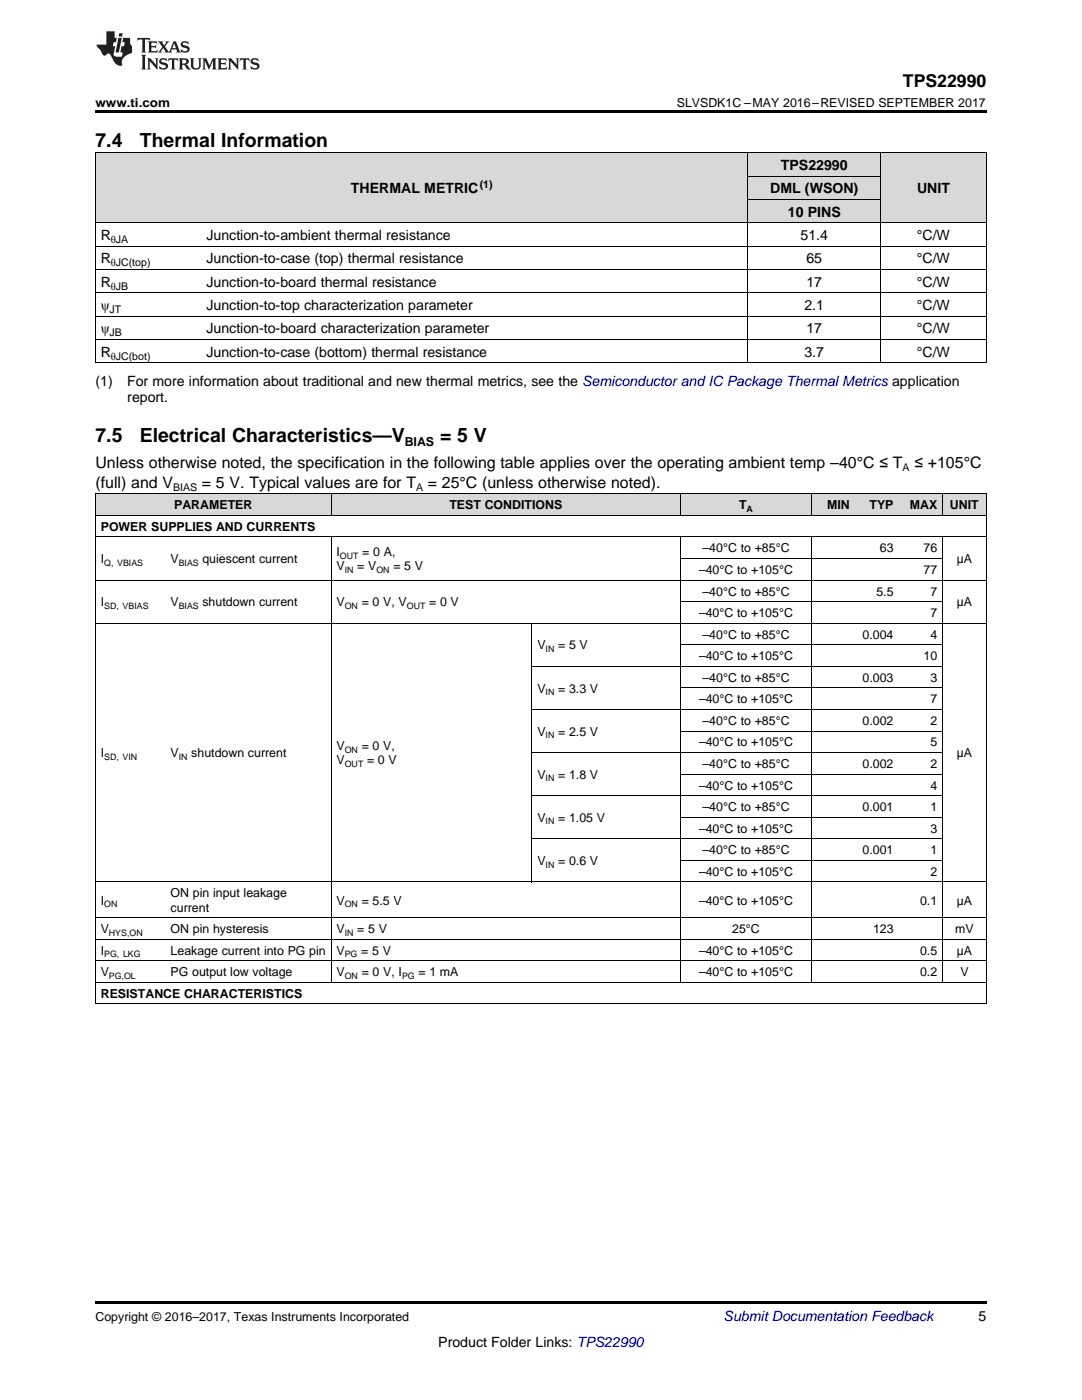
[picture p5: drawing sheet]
<svg xmlns="http://www.w3.org/2000/svg" width="216mm" height="279mm" viewBox="0 0 216 279" stroke-linecap="round" stroke-linejoin="round" font-family="sans-serif">
<defs><g id="words">
<g font-size="3.9">
<text x="19" y="29.3">7.4</text>
<text x="27.9" y="29.3">Thermal Information</text>
<text x="19" y="88.3">7.5</text>
<text x="27.9" y="88.3">Electrical Characteristics—V</text>
<text x="87.8" y="88.3">= 5 V</text>
</g>
<text font-size="3.5" x="180.2" y="17.3">TPS22990</text>
<g font-size="3.2">
<text x="19" y="93.5">Unless otherwise noted, the specification in the following table applies over the operating ambient temp –40°C ≤ T</text>
<text x="182.4" y="93.5">≤ +105°C</text>
<text x="19" y="97.3">(full) and V</text>
<text x="40.3" y="97.3">= 5 V. Typical values are for T</text>
<text x="85.4" y="97.3">= 25°C (unless otherwise noted).</text>
</g>
<g font-size="2.8">
<text x="155.8" y="33.9">TPS22990</text>
<text x="70" y="38.6">THERMAL METRIC</text>
<text x="153.7" y="38.6">DML (WSON)</text>
<text x="183" y="38.6">UNIT</text>
<text x="20.1" y="47.9">R</text>
<text x="41.2" y="47.9">Junction-to-ambient thermal resistance</text>
<text x="157.2" y="43.3">10 PINS</text>
<text x="159.7" y="47.9">51.4</text>
<text x="183" y="47.9">°C/W</text>
<text x="20.1" y="52.6">R</text>
<text x="41.2" y="52.6">Junction-to-case (top) thermal resistance</text>
<text x="160.9" y="52.6">65</text>
<text x="183" y="52.6">°C/W</text>
<text x="20.1" y="57.2">R</text>
<text x="41.2" y="57.2">Junction-to-board thermal resistance</text>
<text x="160.9" y="57.2">17</text>
<text x="183" y="57.2">°C/W</text>
<text x="20.1" y="61.9">ψ</text>
<text x="41.2" y="61.9">Junction-to-top characterization parameter</text>
<text x="160.5" y="61.9">2.1</text>
<text x="183" y="61.9">°C/W</text>
<text x="20.1" y="66.5">ψ</text>
<text x="20.1" y="71.2">R</text>
<text x="41.2" y="66.5">Junction-to-board characterization parameter</text>
<text x="41.2" y="71.2">Junction-to-case (bottom) thermal resistance</text>
<text x="160.5" y="71.2">3.7</text>
<text x="160.9" y="66.5">17</text>
<text x="183" y="66.5">°C/W</text>
<text x="183" y="71.2">°C/W</text>
<text x="19" y="77">(1)</text>
<text x="25.4" y="77">For more information about traditional and new thermal metrics, see the Semiconductor and IC Package Thermal Metrics application</text>
<text x="25.4" y="80.2">report.</text>
<text x="195.3" y="263.6">5</text>
<text x="87.5" y="268.9">Product Folder Links: TPS22990</text>
</g>
<text font-size="2.8" fill="#0000c8" x="144.4" y="263.6">Submit Documentation Feedback</text>
<g font-size="2.5">
<text x="19" y="21.4">www.ti.com</text>
<text x="135" y="21.4">SLVSDK1C –MAY 2016–REVISED SEPTEMBER 2017</text>
<text x="80.8" y="89.1">BIAS</text>
<text x="34.7" y="101.6">PARAMETER</text>
<text x="89.7" y="101.6">TEST CONDITIONS</text>
<text x="147.5" y="101.6">T</text>
<text x="165.1" y="101.6">MIN</text>
<text x="173.5" y="101.6">TYP</text>
<text x="181.5" y="101.6">MAX</text>
<text x="189.5" y="101.6">UNIT</text>
<text x="20.1" y="105.9">POWER SUPPLIES AND CURRENTS</text>
<text x="20.1" y="112.4">I</text>
<text x="34" y="112.4">V</text>
<text x="40.4" y="112.4">quiescent current</text>
<text x="67.2" y="111">I</text>
<text x="67.2" y="113.8">V</text>
<text x="71.3" y="113.8">= V</text>
<text x="72.3" y="111">= 0 A,</text>
<text x="78.5" y="113.8">= 5 V</text>
<text x="140.2" y="110.2">–40°C to +85°C</text>
<text x="175.6" y="110.2">63</text>
<text x="184.3" y="110.2">76</text>
<text x="190.9" y="112.4">µA</text>
<text x="139.5" y="114.5">–40°C to +105°C</text>
<text x="140.2" y="118.9">–40°C to +85°C</text>
<text x="174.9" y="118.9">5.5</text>
<text x="184.3" y="114.5">77</text>
<text x="185.7" y="118.9">7</text>
<text x="20.1" y="121">I</text>
<text x="34" y="121">V</text>
<text x="40.4" y="121">shutdown current</text>
<text x="67.2" y="121">V</text>
<text x="72.2" y="121">= 0 V, V</text>
<text x="85.6" y="121">= 0 V</text>
<text x="139.5" y="123.2">–40°C to +105°C</text>
<text x="185.7" y="123.2">7</text>
<text x="190.9" y="121">µA</text>
<text x="107.2" y="129.6">V</text>
<text x="111.4" y="129.6">= 5 V</text>
<text x="139.5" y="131.8">–40°C to +105°C</text>
<text x="140.2" y="127.5">–40°C to +85°C</text>
<text x="172.1" y="127.5">0.004</text>
<text x="184.3" y="131.8">10</text>
<text x="185.7" y="127.5">4</text>
<text x="140.2" y="136.1">–40°C to +85°C</text>
<text x="172.1" y="136.1">0.003</text>
<text x="185.7" y="136.1">3</text>
<text x="107.2" y="138.2">V</text>
<text x="111.4" y="138.2">= 3.3 V</text>
<text x="139.5" y="140.4">–40°C to +105°C</text>
<text x="185.7" y="140.4">7</text>
<text x="67.2" y="149.7">V</text>
<text x="72.2" y="149.7">= 0 V,</text>
<text x="107.2" y="146.8">V</text>
<text x="111.4" y="146.8">= 2.5 V</text>
<text x="139.5" y="149">–40°C to +105°C</text>
<text x="140.2" y="144.7">–40°C to +85°C</text>
<text x="172.1" y="144.7">0.002</text>
<text x="185.7" y="144.7">2</text>
<text x="185.7" y="149">5</text>
<text x="20.1" y="151.1">I</text>
<text x="34" y="151.1">V</text>
<text x="38.2" y="151.1">shutdown current</text>
<text x="67.2" y="152.5">V</text>
<text x="73.2" y="152.5">= 0 V</text>
<text x="107.2" y="155.4">V</text>
<text x="111.4" y="155.4">= 1.8 V</text>
<text x="140.2" y="153.3">–40°C to +85°C</text>
<text x="172.1" y="153.3">0.002</text>
<text x="185.7" y="153.3">2</text>
<text x="190.9" y="151.1">µA</text>
<text x="139.5" y="157.6">–40°C to +105°C</text>
<text x="140.2" y="161.9">–40°C to +85°C</text>
<text x="172.1" y="161.9">0.001</text>
<text x="185.7" y="157.6">4</text>
<text x="185.7" y="161.9">1</text>
<text x="107.2" y="164">V</text>
<text x="111.4" y="164">= 1.05 V</text>
<text x="139.5" y="166.2">–40°C to +105°C</text>
<text x="185.7" y="166.2">3</text>
<text x="107.2" y="172.6">V</text>
<text x="111.4" y="172.6">= 0.6 V</text>
<text x="140.2" y="170.5">–40°C to +85°C</text>
<text x="172.1" y="170.5">0.001</text>
<text x="185.7" y="170.5">1</text>
<text x="34" y="179.1">ON pin input leakage</text>
<text x="139.5" y="174.8">–40°C to +105°C</text>
<text x="185.7" y="174.8">2</text>
<text x="20.1" y="180.5">I</text>
<text x="34" y="181.9">current</text>
<text x="67.2" y="180.5">V</text>
<text x="72.2" y="180.5">= 5.5 V</text>
<text x="139.5" y="180.5">–40°C to +105°C</text>
<text x="183.6" y="180.5">0.1</text>
<text x="190.9" y="180.5">µA</text>
<text x="20.1" y="186.2">V</text>
<text x="20.1" y="190.5">I</text>
<text x="34" y="186.2">ON pin hysteresis</text>
<text x="34" y="190.5">Leakage current into PG pin</text>
<text x="67.2" y="186.2">V</text>
<text x="67.2" y="190.5">V</text>
<text x="71.3" y="186.2">= 5 V</text>
<text x="72.1" y="190.5">= 5 V</text>
<text x="139.5" y="190.5">–40°C to +105°C</text>
<text x="146.1" y="186.2">25°C</text>
<text x="174.2" y="186.2">123</text>
<text x="183.6" y="190.5">0.5</text>
<text x="190.6" y="186.2">mV</text>
<text x="190.9" y="190.5">µA</text>
<text x="20.1" y="194.8">V</text>
<text x="34" y="194.8">PG output low voltage</text>
<text x="67.2" y="194.8">V</text>
<text x="72.2" y="194.8">= 0 V, I</text>
<text x="83.5" y="194.8">= 1 mA</text>
<text x="139.5" y="194.8">–40°C to +105°C</text>
<text x="183.6" y="194.8">0.2</text>
<text x="191.6" y="194.8">V</text>
<text x="20.1" y="199.1">RESISTANCE CHARACTERISTICS</text>
<text x="19" y="263.6">Copyright © 2016–2017, Texas Instruments Incorporated</text>
</g>
<g font-size="2.1">
<text x="95.7" y="37.5">(1)</text>
<text x="22.1" y="48.5">θJA</text>
<text x="22.1" y="53.1">θJC(top)</text>
<text x="22.1" y="57.8">θJB</text>
<text x="21.9" y="62.4">JT</text>
<text x="21.9" y="67.1">JB</text>
<text x="22.1" y="71.8">θJC(bot)</text>
<text x="180.1" y="94.1">A</text>
<text x="34.5" y="98">BIAS</text>
<text x="83" y="98">A</text>
</g>
<g font-size="1.8">
<text x="149" y="102.1">A</text>
<text x="20.8" y="112.9">Q, VBIAS</text>
<text x="35.7" y="112.9">BIAS</text>
<text x="67.8" y="111.5">OUT</text>
<text x="68.8" y="114.3">IN</text>
<text x="75.1" y="114.3">ON</text>
<text x="20.8" y="121.5">SD, VBIAS</text>
<text x="35.7" y="121.5">BIAS</text>
<text x="68.8" y="121.5">ON</text>
<text x="81.2" y="121.5">OUT</text>
<text x="108.9" y="130.1">IN</text>
<text x="108.9" y="138.7">IN</text>
<text x="108.9" y="147.3">IN</text>
<text x="20.8" y="151.6">SD, VIN</text>
<text x="35.7" y="151.6">IN</text>
<text x="68.8" y="150.2">ON</text>
<text x="68.8" y="153">OUT</text>
<text x="108.9" y="155.9">IN</text>
<text x="108.9" y="164.5">IN</text>
<text x="108.9" y="173.1">IN</text>
<text x="20.8" y="181">ON</text>
<text x="68.8" y="181">ON</text>
<text x="20.8" y="191">PG, LKG</text>
<text x="21.7" y="186.7">HYS,ON</text>
<text x="68.8" y="186.7">IN</text>
<text x="68.8" y="191">PG</text>
<text x="21.7" y="195.3">PG,OL</text>
<text x="68.8" y="195.3">ON</text>
<text x="80.2" y="195.3">PG</text>
</g>
</g></defs>
<g fill="#d8d8d8">
<path d="M19 98.6h14v4.3h-14z"/>
<path d="M33 98.6h33.1v4.3h-33.1z"/>
<path d="M66.1 98.6h40.1v4.3h-40.1z"/>
<path d="M106.2 98.6h29.6v4.3h-29.6z"/>
<path d="M135.8 98.6h26.2v4.3h-26.2z"/>
<path d="M162 98.6h8.7v4.3h-8.7z"/>
<path d="M170.7 98.6h8.7v4.3h-8.7z"/>
<path d="M179.4 98.6h8.7v4.3h-8.7z"/>
<path d="M188.1 98.6h8.7v4.3h-8.7z"/>
<path d="M19 30.6h21.1v13.9h-21.1z"/>
<path d="M40.1 30.6h109.2v13.9h-109.2z"/>
<path d="M175.7 30.6h21.1v13.9h-21.1z"/>
<path d="M149.3 39.9h26.4v4.6h-26.4z"/>
<path d="M149.3 35.2h26.4v4.7h-26.4z"/>
<path d="M149.3 30.6h26.4v4.6h-26.4z"/>
</g>
<path d="M19 22h177.8v.5h-177.8zM19 72.4l.2 .1zM149.2 72.4l.1 .1zM175.6 72.4l.1 .1zM196.7 72.4l.1 .1zM19 259.7h177.8v.5h-177.8z" fill="#000"/>
<g fill="none" stroke="#000" stroke-width=".2">
<path d="M19 30.5h177.8M19.1 30.5v42M149.2 30.5v42M149.3 39.8h26.4M149.3 35.2h26.4M175.7 30.5v42M196.8 30.5v42M19 58.4h177.8M19 53.8h177.8M19 49.1h177.8M19 44.5h177.8M19 72.4h177.8"/>
<path d="M19 67.8h177.8M19 63.1h177.8M19 98.5h177.8M19.1 98.6v101.8M66.1 98.6v4.3M135.8 98.6v4.3M161.9 98.6v4.3M188 98.6v4.3M196.8 98.6v101.8M19 115.8h177.8M19 107.2h177.8M19 102.9h177.8"/>
<path d="M66.1 107.2v88.9M135.8 107.2v88.9M135.8 111.5h52.3M161.9 107.2v88.9M188 107.2v88.9M19 124.4h177.8M106.1 124.4v51.7M106.2 133h81.9M135.8 137.3h52.3M135.8 128.7h52.3M135.8 120.1h52.3M106.2 158.8h81.9"/>
<path d="M106.2 150.2h81.9M106.2 141.6h81.9M135.8 154.5h52.3M135.8 145.9h52.3M19 176h177.8M106.2 167.4h81.9M135.8 171.7h52.3M135.8 163.1h52.3M19 196.1h177.8M19 191.8h177.8M19 187.4h177.8M19 183.1h177.8"/>
<path d="M19 200.4h177.8"/>
</g>
<g fill="#231f20">
<path d="M27.5 7.6l-.1 .5 .4-.2h.6v.1v2.1l-.2 .4h1l-.3-.4v-2.1l.1-.1h.5l.5 .2-.2-.5zM29.5 8.3l.2 .3v1.5l-.2 .4h1.8l.2-.6a1.04 1.04 0 0 1-1.3 .2v-.7h.6l.3 .2v-.6l-.3 .2h-.6v-.6l.8-.1 .4 .3-.2-.5zM31.5 8.3l.9 1.1-.9 1.1h.8l-.2-.2 .5-.7 .4 .7-.2 .2h1.5l-.1-.2 .1-.4h.9l.1 .4-.2 .2h1l-.3-.3-.7-1.9h-.5l-.9 2-.8-1 .9-1h-.8l.1 .3-.3 .5-.4-.6 .2-.2zM34.7 8.6l.4 1h-.7zM36.3 8.4a.63 .63 0 0 0-.2 .7 .63 .63 0 0 0 .6 .4l.6 .2 .1 .2a.75 .75 0 0 1-.7 .4 .75 .75 0 0 1-.6-.5l.1 .7 .1-.1a1.11 1.11 0 0 0 1.5-.6 1.13 1.13 0 0 0-1.2-.8l-.1-.4a1.04 1.04 0 0 1 1.2 .2l-.2-.5-.1 .1-.5-.2zM28.2 10.9l.2 .4v2.2l-.2 .4h1l-.3-.4v-2.2l.3-.4zM29.3 11.6l.3 .4v1.5l-.3 .4h.8l-.2-.4v-1.3l1.5 1.7v-1.9l.2-.4h-.7l.2 .4v.9l-1.1-1.3zM32 11.8a.62 .62 0 0 0-.2 .7 .62 .62 0 0 0 .6 .4l.6 .1 .1 .3a.76 .76 0 0 1-.7 .3 .76 .76 0 0 1-.6-.4l.1 .7 .1-.1a1.11 1.11 0 0 0 1.5-.6 1.13 1.13 0 0 0-1.2-.8l-.1-.4a1.04 1.04 0 0 1 1.2 .2l-.2-.6-.1 .1-.5-.1zM33.7 11.6l-.2 .6a.61 .61 0 0 1 .8-.3v1.6l-.2 .4h.9l-.2-.4v-1.6a.63 .63 0 0 1 .8 .3l-.2-.6zM35.6 11.6l.3 .4v1.5l-.3 .4h1l-.2-.2v-.8l.5 .2a.76 .76 0 0 0 1.2 .7l-1-1a.58 .58 0 0 0 .6-.5 .58 .58 0 0 0-.5-.6zM36.4 11.9h.1a.45 .45 0 0 1 .5 .1 .45 .45 0 0 1 .1 .5l-.7 .2zM37.9 11.6l.2 .2a2.17 2.17 0 0 0 .3 1.9 .99 .99 0 0 0 1.6-.6v-1.1l.2-.4h-.7l.2 .2a1.92 1.92 0 0 1-.2 1.8 .6 .6 0 0 1-.9-.5v-1.1l.2-.4zM40.4 11.6l.2 .4v1.5l-.2 .4h.7l-.2-.4v-1.4l.8 1.8 .8-1.8v1.4l-.2 .4h.9l-.2-.4v-1.5l.2-.4h-.8l-.6 1.5-.6-1.5zM43.4 11.6l.2 .4v1.5l-.2 .4h1.8l.2-.6a1.04 1.04 0 0 1-1.3 .1v-.6h.5l.4 .2v-.6l-.4 .2h-.5v-.7h.8l.3 .3-.1-.6zM45.5 11.6l.2 .4v1.5l-.2 .4h.7l-.2-.4v-1.3l1.5 1.7v-1.9l.2-.4h-.7l.2 .4v.9l-1.1-1.3zM47.9 11.6l-.1 .6a.61 .61 0 0 1 .8-.3v1.6l-.3 .4h1l-.3-.4 .1-1.6a.63 .63 0 0 1 .7 .3l-.1-.6zM50.2 11.8a.62 .62 0 0 0-.2 .7 .62 .62 0 0 0 .6 .4l.6 .1 .2 .3a.76 .76 0 0 1-.8 .3 .76 .76 0 0 1-.6-.4l.1 .7 .2-.1a1.11 1.11 0 0 0 1.5-.6 1.13 1.13 0 0 0-1.3-.8l-.1-.4a1.04 1.04 0 0 1 1.2 .2l-.1-.6-.2 .1-.5-.1z"/>
<path d="M21.2 6.3v2.6h-1.9l.1 .4 .7 .9a.91 .91 0 0 0 1 .8 .56 .56 0 0 1 .5-.3 .56 .56 0 0 1 .5 .3l.4 .8a1.53 1.53 0 0 0 1.9 1.2 1.54 1.54 0 0 1 1-2.1l.9-.3v-1.4a1.52 1.52 0 0 1-.3-1.6h-1.4l-.2 .8h.5l-.2 .8h-.4l-.2 1v.2l.4 .1-.2 .8a1.93 1.93 0 0 1-1.6-.3l.3-1.8h-.5l.2-.8h.4l.2-.8h-.4v-1.3zM23.6 7.6l-.6 2.9h.7l.6-2.9zM23.8 6.6l-.1 .7h.6l.2-.7z"/>
</g>
<use href="#words"/>
</svg>
